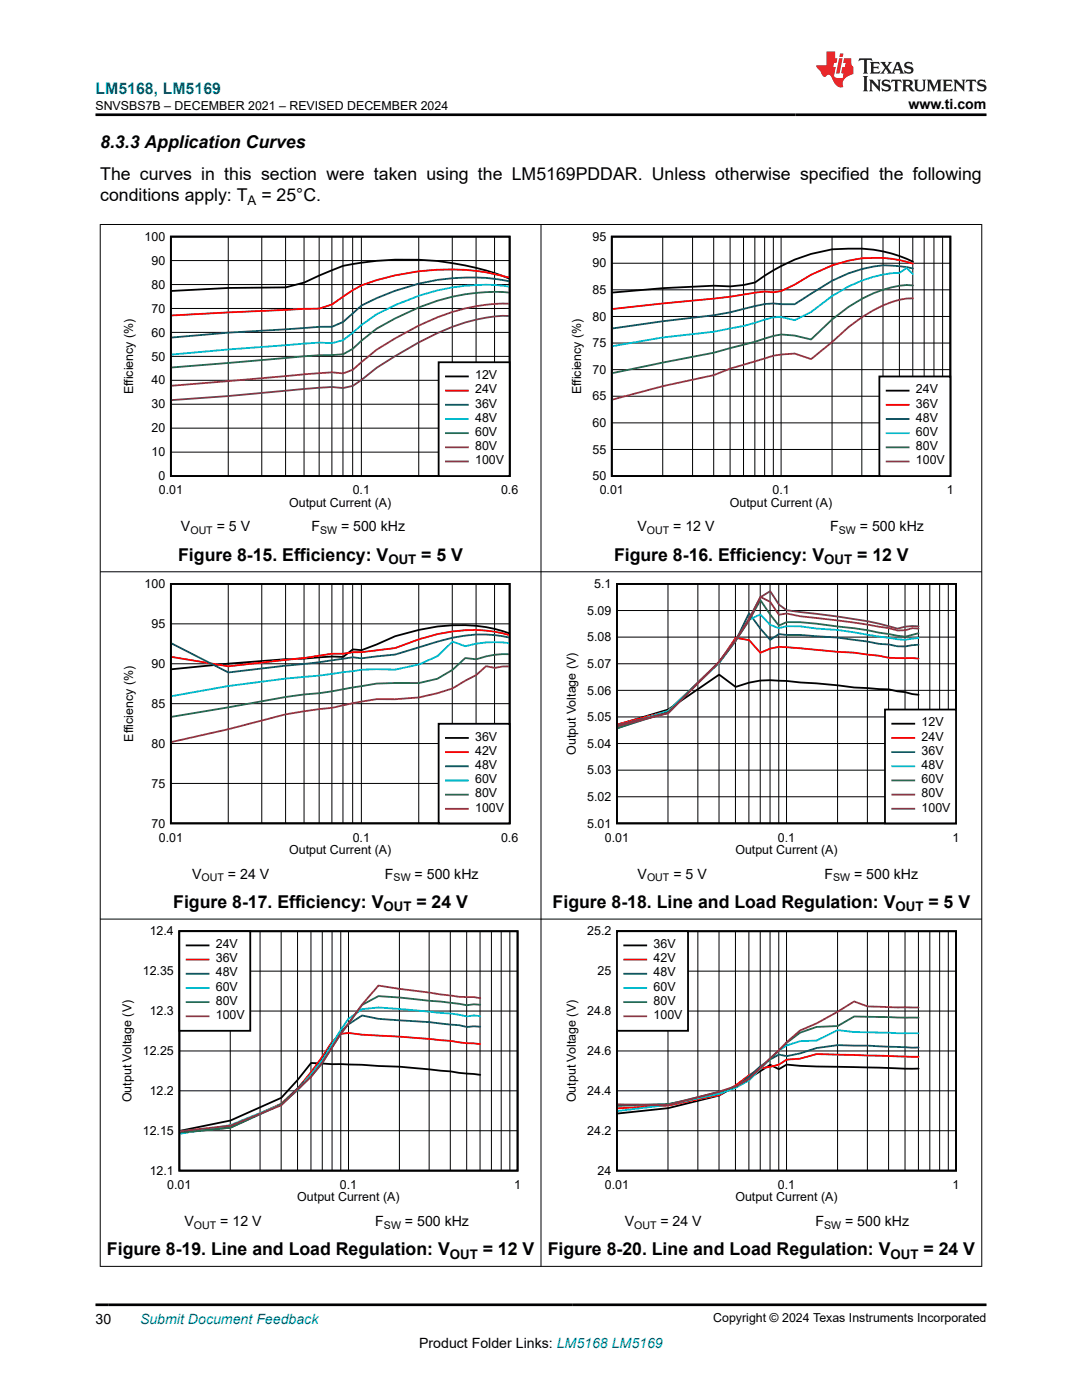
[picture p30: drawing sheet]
<svg xmlns="http://www.w3.org/2000/svg" width="216mm" height="279mm" viewBox="0 0 216 279" stroke-linecap="round" stroke-linejoin="round" font-family="sans-serif">
<defs><g id="words">
<g font-size="3.5">
<text x="20" y="29.6">8.3.3 Application Curves</text>
<text x="20" y="35.9">The curves in this section were taken using the LM5169PDDAR. Unless otherwise specified the following</text>
<text x="20" y="40.2">conditions apply: T</text>
<text x="52.2" y="40.2">= 25°C.</text>
<text x="35.5" y="111.9">Figure 8-15. Efficiency: V</text>
<text x="84.1" y="111.9">= 5 V</text>
<text x="122.5" y="111.9">Figure 8-16. Efficiency: V</text>
<text x="171" y="111.9">= 12 V</text>
<text x="34.6" y="181.2">Figure 8-17. Efficiency: V</text>
<text x="83.1" y="181.2">= 24 V</text>
<text x="110.3" y="181.2">Figure 8-18. Line and Load Regulation: V</text>
<text x="185.2" y="181.2">= 5 V</text>
<text x="21.3" y="250.5">Figure 8-19. Line and Load Regulation: V</text>
<text x="96.3" y="250.5">= 12 V</text>
<text x="109.3" y="250.5">Figure 8-20. Line and Load Regulation: V</text>
<text x="184.3" y="250.5">= 24 V</text>
</g>
<text font-size="3.2" fill="#00f" x="19" y="18.7">LM5168, LM5169</text>
<g font-size="2.8">
<text x="181.3" y="21.8">www.ti.com</text>
<text x="36.1" y="106">V</text>
<text x="43.2" y="106">= 5 V</text>
<text x="62.1" y="106">F</text>
<text x="68.1" y="106">= 500 kHz</text>
<text x="127.2" y="106">V</text>
<text x="134.3" y="106">= 12 V</text>
<text x="165.7" y="106">F</text>
<text x="171.6" y="106">= 500 kHz</text>
<text x="38.4" y="175.4">V</text>
<text x="45.5" y="175.4">= 24 V</text>
<text x="76.8" y="175.4">F</text>
<text x="82.7" y="175.4">= 500 kHz</text>
<text x="127.2" y="175.4">V</text>
<text x="134.4" y="175.4">= 5 V</text>
<text x="164.5" y="175.4">F</text>
<text x="170.4" y="175.4">= 500 kHz</text>
<text x="36.8" y="244.7">V</text>
<text x="44" y="244.7">= 12 V</text>
<text x="74.9" y="244.7">F</text>
<text x="80.8" y="244.7">= 500 kHz</text>
<text x="124.6" y="244.7">V</text>
<text x="131.8" y="244.7">= 24 V</text>
<text x="162.7" y="244.7">F</text>
<text x="168.6" y="244.7">= 500 kHz</text>
<text x="19" y="264.2">30</text>
<text x="83.6" y="269">Product Folder Links: LM5168 LM5169</text>
</g>
<text font-size="2.8" fill="#00f" x="27.9" y="264.2">Submit Document Feedback</text>
<g font-size="2.6">
<text x="49.4" y="40.9">A</text>
<text x="77.5" y="112.6">OUT</text>
<text x="164.5" y="112.6">OUT</text>
<text x="76.5" y="181.9">OUT</text>
<text x="178.7" y="181.9">OUT</text>
<text x="89.7" y="251.2">OUT</text>
<text x="177.7" y="251.2">OUT</text>
</g>
<g font-size="2.5">
<text x="19" y="21.9">SNVSBS7B – DECEMBER 2021 – REVISED DECEMBER 2024</text>
<text x="28.9" y="48.1">100</text>
<text x="30.2" y="52.8">90</text>
<text x="118.2" y="53.4">90</text>
<text x="118.2" y="48.1">95</text>
<text x="30.2" y="57.6">80</text>
<text x="118.2" y="58.7">85</text>
<text x="30.2" y="62.4">70</text>
<text x="118.2" y="64">80</text>
<text x="30.2" y="72">50</text>
<text x="30.2" y="67.2">60</text>
<text x="118.2" y="69.3">75</text>
<text x="30.2" y="76.7">40</text>
<text x="94.8" y="75.7">12V</text>
<text x="118.2" y="74.6">70</text>
<text x="26.6" y="78.7" transform="rotate(-90 26.6 78.7)">Efficiency (%)</text>
<text x="30.2" y="81.5">30</text>
<text x="94.8" y="78.5">24V</text>
<text x="94.8" y="81.3">36V</text>
<text x="115.9" y="78.7" transform="rotate(-90 115.9 78.7)">Efficiency (%)</text>
<text x="118.2" y="79.9">65</text>
<text x="182.8" y="78.5">24V</text>
<text x="182.8" y="81.3">36V</text>
<text x="30.2" y="86.3">20</text>
<text x="94.8" y="84.2">48V</text>
<text x="94.8" y="87">60V</text>
<text x="94.8" y="89.8">80V</text>
<text x="118.2" y="85.2">60</text>
<text x="182.8" y="84.2">48V</text>
<text x="182.8" y="87">60V</text>
<text x="182.8" y="89.8">80V</text>
<text x="30.2" y="91.1">10</text>
<text x="31.6" y="95.8">0</text>
<text x="94.8" y="92.6">100V</text>
<text x="118.2" y="90.5">55</text>
<text x="118.2" y="95.8">50</text>
<text x="182.8" y="92.7">100V</text>
<text x="31.7" y="98.7">0.01</text>
<text x="57.7" y="101.2">Output Current (A)</text>
<text x="70.4" y="98.7">0.1</text>
<text x="100" y="98.7">0.6</text>
<text x="119.7" y="98.7">0.01</text>
<text x="145.6" y="101.2">Output Current (A)</text>
<text x="154.1" y="98.7">0.1</text>
<text x="188.9" y="98.7">1</text>
<text x="28.9" y="117.4">100</text>
<text x="118.6" y="117.4">5.1</text>
<text x="30.2" y="125.3">95</text>
<text x="117.2" y="122.7">5.09</text>
<text x="117.2" y="128">5.08</text>
<text x="30.2" y="133.3">90</text>
<text x="117.2" y="133.3">5.07</text>
<text x="30.2" y="141.3">85</text>
<text x="117.2" y="143.9">5.05</text>
<text x="117.2" y="138.6">5.06</text>
<text x="26.6" y="148" transform="rotate(-90 26.6 148)">Efficiency (%)</text>
<text x="30.2" y="149.2">80</text>
<text x="94.8" y="147.8">36V</text>
<text x="117.2" y="149.2">5.04</text>
<text x="183.9" y="145">12V</text>
<text x="183.9" y="147.8">24V</text>
<text x="94.8" y="150.6">42V</text>
<text x="94.8" y="153.5">48V</text>
<text x="114.9" y="150.7" transform="rotate(-90 114.9 150.7)">Output Voltage (V)</text>
<text x="117.2" y="154.5">5.03</text>
<text x="183.9" y="150.6">36V</text>
<text x="183.9" y="153.5">48V</text>
<text x="30.2" y="157.2">75</text>
<text x="94.8" y="156.3">60V</text>
<text x="94.8" y="159.1">80V</text>
<text x="94.8" y="162">100V</text>
<text x="117.2" y="159.8">5.02</text>
<text x="183.9" y="156.3">60V</text>
<text x="183.9" y="159.1">80V</text>
<text x="183.9" y="162">100V</text>
<text x="30.2" y="165.1">70</text>
<text x="31.7" y="168">0.01</text>
<text x="70.4" y="168">0.1</text>
<text x="100" y="168">0.6</text>
<text x="117.2" y="165.1">5.01</text>
<text x="120.7" y="168">0.01</text>
<text x="155.2" y="168">0.1</text>
<text x="190.1" y="168">1</text>
<text x="57.7" y="170.5">Output Current (A)</text>
<text x="146.7" y="170.5">Output Current (A)</text>
<text x="29.9" y="186.7">12.4</text>
<text x="43.1" y="189.2">24V</text>
<text x="117.2" y="186.7">25.2</text>
<text x="130.4" y="189.2">36V</text>
<text x="28.5" y="194.6">12.35</text>
<text x="43.1" y="192.1">36V</text>
<text x="43.1" y="194.9">48V</text>
<text x="43.1" y="197.7">60V</text>
<text x="119.2" y="194.6">25</text>
<text x="130.4" y="192.1">42V</text>
<text x="130.4" y="194.9">48V</text>
<text x="130.4" y="197.7">60V</text>
<text x="29.9" y="202.6">12.3</text>
<text x="43.1" y="200.5">80V</text>
<text x="43.1" y="203.4">100V</text>
<text x="117.2" y="202.6">24.8</text>
<text x="130.4" y="200.5">80V</text>
<text x="130.4" y="203.4">100V</text>
<text x="28.5" y="210.6">12.25</text>
<text x="117.2" y="210.6">24.6</text>
<text x="26.2" y="220" transform="rotate(-90 26.2 220)">Output Voltage (V)</text>
<text x="29.9" y="218.5">12.2</text>
<text x="114.9" y="220" transform="rotate(-90 114.9 220)">Output Voltage (V)</text>
<text x="117.2" y="218.5">24.4</text>
<text x="28.5" y="226.5">12.15</text>
<text x="117.2" y="226.5">24.2</text>
<text x="29.9" y="234.5">12.1</text>
<text x="33.4" y="237.3">0.01</text>
<text x="59.3" y="239.8">Output Current (A)</text>
<text x="67.8" y="237.3">0.1</text>
<text x="102.6" y="237.3">1</text>
<text x="119.2" y="234.5">24</text>
<text x="120.7" y="237.3">0.01</text>
<text x="146.7" y="239.8">Output Current (A)</text>
<text x="155.2" y="237.3">0.1</text>
<text x="190.1" y="237.3">1</text>
<text x="142.3" y="263.9">Copyright © 2024 Texas Instruments Incorporated</text>
</g>
<g font-size="2.1">
<text x="38" y="106.6">OUT</text>
<text x="63.9" y="106.6">SW</text>
<text x="129.1" y="106.6">OUT</text>
<text x="167.4" y="106.6">SW</text>
<text x="40.2" y="175.9">OUT</text>
<text x="78.5" y="175.9">SW</text>
<text x="129.1" y="175.9">OUT</text>
<text x="166.2" y="175.9">SW</text>
<text x="38.7" y="245.2">OUT</text>
<text x="76.6" y="245.2">SW</text>
<text x="126.5" y="245.2">OUT</text>
<text x="164.4" y="245.2">SW</text>
</g>
</g></defs>
<path d="M34.1 47.2h67.6v47.8h-67.6zM101.5 55.6a58.3 58.3 0 0 0-33-2.5l-4.8 1.9-3 1.4-3.7 .9-11.4 .2-11.3 .6" fill="none" stroke="#000" stroke-width=".36"/>
<g fill="none" stroke="#000" stroke-width=".2">
<path d="M34.1 56.8h67.6M34.1 52h67.6M45.5 47.2v47.8M52.2 47.2v47.8M57 47.2v47.8M60.7 47.2v47.8M63.7 47.2v47.8M66.2 47.2v47.8M68.4 47.2v47.8M70.4 47.2v47.8M72.1 47.2v47.8M83.6 47.2v47.8"/>
<path d="M90.2 47.2v47.8M95 47.2v47.8M98.7 47.2v47.8M34.1 75.9h67.6M34.1 71.1h67.6M34.1 66.3h67.6M34.1 61.6h67.6M34.1 90.2h67.6M34.1 85.4h67.6M34.1 80.7h67.6"/>
</g>
<path d="M101.5 55.4a46.5 46.5 0 0 0-29.4 1.5l-1.7 1-4.1 2.9-2.6 .8-29.4 1.4" fill="none" stroke="#f00" stroke-width=".36"/>
<path d="M101.5 56.1a43.4 43.4 0 0 0-26.3 3.4l-3.1 1.5-3.6 3.3-2.2 .9h-2.6l-18.1 1.2-11.3 1" fill="none" stroke="#105465" stroke-width=".36"/>
<path d="M101.5 57.2a40.3 40.3 0 0 0-22.7 3.7l-3.6 1.8-3.1 2.1-3.6 3.1-2.2 .6-2.6-.1-3 .2-26.4 2.2" fill="none" stroke="#00bacc" stroke-width=".36"/>
<path d="M101.5 58.4a40.1 40.1 0 0 0-22.7 5.1l-3.6 2.1-3.1 2.4-1.7 1.6-1.9 1.1-7.8 .4-26.4 2.2" fill="none" stroke="#286b49" stroke-width=".36"/>
<path d="M101.5 60.6a37.4 37.4 0 0 0-17.9 4.4l-4.8 2.5-3.6 2.3-4.8 4-1.9 .7-2.2-.2-2.6 .2-29.4 2.5" fill="none" stroke="#9d3a3a" stroke-width=".36"/>
<path d="M101.5 63.1a31.5 31.5 0 0 0-14.2 3.4l-3.7 1.8-4.8 2.8-3.6 2.3-4.8 3.6-1.9 .4-2.2-.2-2.6 .2-18.1 1.6-11.3 .9" fill="none" stroke="#68265f" stroke-width=".36"/>
<path d="M87.5 72.3h14.2v22.7h-14.2z" fill-rule="evenodd" fill="#fff"/>
<path d="M122.1 47.2h67.5v47.8h-67.5zM182.2 52.2a26 26 0 0 0-12.9-2.6 29.3 29.3 0 0 0-15 4.3l-3.7 2.5-2.2 .5-2.7 .3-3.3-.2-10.1 .5-10.1 .9M87.5 72.3h14.2v22.7h-14.2zM89 75.1h4.4" fill="none" stroke="#000" stroke-width=".36"/>
<path d="M182.2 52.6a25.1 25.1 0 0 0-20.4 2.2l-3.2 2-2.7 1.3-1.6 .2-1.7-.1-2 .2a150 150 0 0 1-18.3 2.2l-10.1 1.1M89 78h4.4" fill="none" stroke="#f00" stroke-width=".36"/>
<path d="M182.2 53.6a21.3 21.3 0 0 0-12.9 .9l-3.2 1.5-7.5 4.7h-2.7a16.3 16.3 0 0 0-7.5 .9l-2.7 .7-3.3 .6-10.1 1.2-10.1 1.4M89 80.8h4.4" fill="none" stroke="#105465" stroke-width=".36"/>
<path d="M182.2 54.7l-1.3-1.2-1.4 1a25.3 25.3 0 0 0-13.4 4.6l-4.3 3.2-3.2 1.6-2.7-.7-1.6 .1-3.7 1.1a102.6 102.6 0 0 1-18.3 2.9l-10.1 1.8M89 83.6h4.4" fill="none" stroke="#00bacc" stroke-width=".36"/>
<path d="M182.2 57a18.9 18.9 0 0 0-10.2 2.6l-2.7 1.6-3.2 2.5-4.3 4.1-3.2-.8-2.7-.3-1.6 .3-3.7 1.2-8.2 2.2-20.2 4.1M89 86.4h4.4" fill="none" stroke="#286b49" stroke-width=".36"/>
<path d="M182.2 59.5a18.3 18.3 0 0 0-10.2 3.8l-2.7 2-3.2 2.9-4.3 3.5-3.2-1.1-4.3 .4-8.6 2.6-3.3 1.3-10.1 2.2-10.1 2.6M89 89.3h4.4" fill="none" stroke="#9d3a3a" stroke-width=".36"/>
<path d="M89 92.1h4.4" fill="none" stroke="#68265f" stroke-width=".36"/>
<g fill="none" stroke="#000" stroke-width=".2">
<path d="M122.1 57.8h67.5M122.1 52.5h67.5M132.2 47.2v47.8M138.2 47.2v47.8M142.4 47.2v47.8M145.7 47.2v47.8M148.4 47.2v47.8M150.6 47.2v47.8M152.6 47.2v47.8M154.3 47.2v47.8M155.9 47.2v47.8M166 47.2v47.8"/>
<path d="M172 47.2v47.8M176.2 47.2v47.8M179.5 47.2v47.8M182.1 47.2v47.8M184.4 47.2v47.8M186.4 47.2v47.8M188.1 47.2v47.8M122.1 79.1h67.5M122.1 73.8h67.5M122.1 68.5h67.5M122.1 63.2h67.5M122.1 89.7h67.5"/>
<path d="M122.1 84.4h67.5"/>
</g>
<path d="M175.5 75.1h14.1v19.9h-14.1z" fill-rule="evenodd" fill="#fff"/>
<path d="M175.5 75.1h14.1v19.9h-14.1zM176.9 78h4.4M34.1 116.5h67.6v47.8h-67.6zM101.5 126.4a31 31 0 0 0-17.9-.7l-4.8 1.3-3.6 1.6-3.1 1.2-1.7-.2-1.9 1.5-2.2-.1-2.6 .2a451.3 451.3 0 0 0-29.4 2.4" fill="none" stroke="#000" stroke-width=".36"/>
<path d="M176.9 80.8h4.4M101.5 126.7a27.4 27.4 0 0 0-14.2-.2l-3.7 1.1-4.8 1.7-6.7 .8-1.7 .1-1.9 .3h-2.2l-5.6 .8-15.1 1.7-11.3-1.9" fill="none" stroke="#f00" stroke-width=".36"/>
<path d="M176.9 83.6h4.4M101.5 127.2a26.4 26.4 0 0 0-14.2 .9l-8.5 2.5-6.7 .8-1.7-.2-6.7 1-18.1 2-11.3-5.8" fill="none" stroke="#105465" stroke-width=".36"/>
<path d="M176.9 86.5h4.4M101.5 128.3a21.3 21.3 0 0 0-8.7 .7l-2.5-1-3 3-3.7 1.6-4.8 1-6.7 .1-3.6 .5a105.6 105.6 0 0 1-11.5 1.2l-11.4 1.5-11.3 2" fill="none" stroke="#00bacc" stroke-width=".36"/>
<path d="M176.9 89.3h4.4M101.5 130.6a16.5 16.5 0 0 0-6.5 1l-2.2-.3-2.5 2.4-3 1.8-3.7 .8-8.4 .1-4.8 .8a67.3 67.3 0 0 1-9.7 1.4l-3.7 .5-22.7 4" fill="none" stroke="#286b49" stroke-width=".36"/>
<path d="M176.9 92.1h4.4M101.5 133h-1.2l-1.6 .3-1.7-.4-2 1.8-4.7 2.7a34.8 34.8 0 0 1-15.1 2.1l-4.8 .8-4.1 1-2.6 .2-6.7 1.1-11.4 2.9-11.3 2.6" fill="none" stroke="#9d3a3a" stroke-width=".36"/>
<g fill="none" stroke="#000" stroke-width=".2">
<path d="M45.5 116.5v47.8M52.2 116.5v47.8M57 116.5v47.8M60.7 116.5v47.8M63.7 116.5v47.8M66.2 116.5v47.8M68.4 116.5v47.8M70.4 116.5v47.8M72.1 116.5v47.8M83.6 116.5v47.8M90.2 116.5v47.8M95 116.5v47.8"/>
<path d="M98.7 116.5v47.8M34.1 132.5h67.6M34.1 124.5h67.6M34.1 156.4h67.6M34.1 148.4h67.6M34.1 140.4h67.6"/>
</g>
<path d="M87.5 144.4h14.2v19.9h-14.2z" fill-rule="evenodd" fill="#fff"/>
<path d="M123.1 116.5h67.7v47.8h-67.7zM183.3 138.7l-6-1.1-6.9-.4-3.2-.4-10.2-.9a21.7 21.7 0 0 0-10.2 1.2l-3.3-2.5-10.2 7-10 3M87.5 144.4h14.2v19.9h-14.2zM89 147.3h4.4" fill="none" stroke="#000" stroke-width=".36"/>
<path d="M183.3 131.4l-1.3-.1a25.7 25.7 0 0 1-6.6-.4l-5-.6-15-1.2-1.7 .3-2 .9-2.2-2.6-2.7-.4-3.3 4.8-10.2 9.8-10 2.7M89 150.1h4.4" fill="none" stroke="#f00" stroke-width=".36"/>
<path d="M183.3 128.7l-2.7 .3h-1.5l-1.8-.4-1.9-.1a92.5 92.5 0 0 0-18.4-1.8l-1.6-.2-1.7 1.2-2-2.2-2.2-3.1-2.7 5.5-3.3 4.3-10.2 9.7-10 3.4M89 152.9h4.4" fill="none" stroke="#105465" stroke-width=".36"/>
<path d="M183.3 127.3l-2.7 .4-5.2-.7a91.5 91.5 0 0 0-12.5-1.6l-3.2-.4h-2.7l-1.6 .4-1.7-.7-2-2.1-2.2 1.1-2.7 4.2-3.3 4.4-10.2 9.6-10 3.2M89 155.8h4.4" fill="none" stroke="#00bacc" stroke-width=".36"/>
<path d="M183.3 126.4l-2.7 .7-10.2-1.7-10.7-1.2h-2.7l-1.6 .6-1.7-2.2-2-2.8-2.2 4-2.7 4.1-3.3 4.3-10.2 9.9-10 3.2M89 158.6h4.4" fill="none" stroke="#286b49" stroke-width=".36"/>
<path d="M183.3 125.4h-1.3l-1.4 .4h-1.5l-1.8-.4-4.2-.7-13.4-1.7-2.7-.6-1.6 .3-1.7-2.6-2-1-2.2 4.6-2.7 4.1-3.3 4.3-10.2 10.2-10 2.6M89 161.4h4.4" fill="none" stroke="#9d3a3a" stroke-width=".36"/>
<g fill="none" stroke="#000" stroke-width=".2">
<path d="M133.3 116.5v47.8M139.2 116.5v47.8M143.5 116.5v47.8M146.7 116.5v47.8M149.4 116.5v47.8M151.7 116.5v47.8M153.7 116.5v47.8M155.4 116.5v47.8M156.9 116.5v47.8M167.1 116.5v47.8M173.1 116.5v47.8M177.3 116.5v47.8"/>
<path d="M180.6 116.5v47.8M183.3 116.5v47.8M185.5 116.5v47.8M187.5 116.5v47.8M189.2 116.5v47.8M123.1 137.8h67.7M123.1 132.5h67.7M123.1 127.1h67.7M123.1 121.8h67.7M123.1 159h67.7M123.1 153.7h67.7M123.1 148.4h67.7"/>
<path d="M123.1 143.1h67.7"/>
</g>
<path d="M183.3 125l-2.7 .1-1.5 .4a83.3 83.3 0 0 0-16.2-3l-5.9-.7-1.6-1.2-1.7-2.6-2 1.2-2.2 4.3-2.7 4.2-3.3 4.4-10.2 10.2-10 2.4" fill="none" stroke="#68265f" stroke-width=".36"/>
<path d="M176.6 141.6h14.2v22.7h-14.2z" fill-rule="evenodd" fill="#fff"/>
<path d="M176.6 141.6h14.2v22.7h-14.2zM178 144.4h4.4M35.8 185.8h67.5v47.8h-67.5zM95.8 214.5l-2.6-.2a235 235 0 0 0-26.9-1.9l-4.2-.3-2.7 3.4-3.3 3.6-10.1 4.5-10 2.1" fill="none" stroke="#000" stroke-width=".36"/>
<path d="M178 147.3h4.4M95.8 208.4l-2.6-.2a195.5 195.5 0 0 0-21-1.7l-2.6-.3-1.6 .1-1.7 1.6-4.2 6.1-2.7 3.2-3.3 3.1-10.1 4.6-10 1.1" fill="none" stroke="#f00" stroke-width=".36"/>
<path d="M178 150.1h4.4M95.8 204.9l-1.2-.1-1.4 .2-1.6-.4-5.9-.6-10.2-.7-3.3-.6-2.6 1.7-1.6 1.4-5.9 8.7-6 5.9-10.1 4.6-10 1.1" fill="none" stroke="#105465" stroke-width=".36"/>
<path d="M178 152.9h4.4M95.8 202.8l-1.2-.1-1.4 .1-3.3-.5-14.4-1.2-3.3 .3-2.6 1.9-1.6 2.2-3.7 6.1-4.9 5.9-3.3 2.9-10.1 4.1-10 1.8" fill="none" stroke="#00bacc" stroke-width=".36"/>
<path d="M178 155.7h4.4M95.8 200.5l-1.2-.1-1.4 .2-5.3-.7-12.4-1.1-3.3 1.8-4.2 5.7-3.7 5.9-2.2 2.6-2.7 2.7-3.3 2.9-10.1 4.7-10 .9" fill="none" stroke="#286b49" stroke-width=".36"/>
<path d="M178 158.6h4.4M95.8 199.2l-1.2-.2-3-.1-16.1-2.2-3.3 3.8a112.7 112.7 0 0 0-7.9 11.5l-2.2 2.9-6 5.7-10.1 4-10 1.1" fill="none" stroke="#9d3a3a" stroke-width=".36"/>
<path d="M178 161.4h4.4" fill="none" stroke="#68265f" stroke-width=".36"/>
<g fill="none" stroke="#000" stroke-width=".2">
<path d="M35.8 193.8h67.5M45.9 185.8v47.8M51.9 185.8v47.8M56.1 185.8v47.8M59.4 185.8v47.8M62 185.8v47.8M64.3 185.8v47.8M66.3 185.8v47.8M68 185.8v47.8M69.5 185.8v47.8M79.7 185.8v47.8M85.6 185.8v47.8"/>
<path d="M89.9 185.8v47.8M93.1 185.8v47.8M95.8 185.8v47.8M98.1 185.8v47.8M100 185.8v47.8M101.7 185.8v47.8M35.8 217.7h67.5M35.8 209.7h67.5M35.8 201.8h67.5M35.8 225.7h67.5"/>
</g>
<path d="M35.8 185.8h14.1v19.9h-14.1z" fill-rule="evenodd" fill="#fff"/>
<path d="M35.8 185.8h14.1v19.9h-14.1zM37.2 188.7h4.4M123.1 185.8h67.7v47.8h-67.7zM183.3 213.3l-12.9-.3a141 141 0 0 1-13.4-.5l-1.6 .9-1.7-.9-4.2 2.7-6 3.4-10.2 2.6-10 1" fill="none" stroke="#000" stroke-width=".36"/>
<path d="M37.2 191.5h4.4M183.3 210.9l-20.4-.5-3.3 .9-2.6 .2-1.6 1-3.7 .7-2.2 1.4-2.7 2-3.3 1.9-10.2 2.1-10 .6" fill="none" stroke="#f00" stroke-width=".36"/>
<path d="M37.2 194.3h4.4M183.3 209l-16.1-.4-4.3 .6-3.3 1-2.6 .6-1.6-.3-1.7 .9-2 1.4-4.9 4.2-3.3 1.3-10.2 2-10 .4" fill="none" stroke="#105465" stroke-width=".36"/>
<path d="M37.2 197.2h4.4M183.3 206.2l-12.9-.2-3.2-.4-4.3 2.1a9.7 9.7 0 0 0-9.2 3.7l-4.2 4.2-2.7 1.5-3.3 1.2-10.2 2.2-10 1.2" fill="none" stroke="#00bacc" stroke-width=".36"/>
<path d="M37.2 200h4.4M183.3 203.1l-12.9-.2-3.2 1.9-4.3 .1-3.3 1.2-2.6 2-7.5 7.3-2.7 1.5-3.3 1-10.2 2.5-10 .1" fill="none" stroke="#286b49" stroke-width=".36"/>
<path d="M37.2 202.8h4.4M183.3 201.1l-10.2-.2-2.7-1-3.2 2-4.3 2.3-3.3 1.5-2.6 2.3-7.5 7.3-2.7 1.5-3.3 1.1-10.2 2.6-10-.1" fill="none" stroke="#9d3a3a" stroke-width=".36"/>
<g fill="none" stroke="#000" stroke-width=".2">
<path d="M123.1 193.8h67.7M133.3 185.8v47.8M139.2 185.8v47.8M143.5 185.8v47.8M146.7 185.8v47.8M149.4 185.8v47.8M151.7 185.8v47.8M153.7 185.8v47.8M155.4 185.8v47.8M156.9 185.8v47.8M167.1 185.8v47.8M173.1 185.8v47.8"/>
<path d="M177.3 185.8v47.8M180.6 185.8v47.8M183.3 185.8v47.8M185.5 185.8v47.8M187.5 185.8v47.8M189.2 185.8v47.8M123.1 217.7h67.7M123.1 209.7h67.7M123.1 201.8h67.7M123.1 225.7h67.7"/>
</g>
<path d="M123.1 185.8h14.2v19.9h-14.2z" fill-rule="evenodd" fill="#fff"/>
<path d="M123.1 185.8h14.2v19.9h-14.2zM124.6 188.7h4.3" fill="none" stroke="#000" stroke-width=".36"/>
<path d="M124.6 191.5h4.3" fill="none" stroke="#f00" stroke-width=".36"/>
<path d="M124.6 194.3h4.3" fill="none" stroke="#105465" stroke-width=".36"/>
<path d="M124.6 197.2h4.3" fill="none" stroke="#00bacc" stroke-width=".36"/>
<path d="M124.6 200h4.3" fill="none" stroke="#286b49" stroke-width=".36"/>
<path d="M124.6 202.8h4.3" fill="none" stroke="#9d3a3a" stroke-width=".36"/>
<path d="M19.9 44.8h176.1M20 44.7v208.1M107.9 44.7v208.1M195.9 44.7v208.1M19.9 114.1h176.1M19.9 183.4h176.1M19.9 252.7h176.1" fill="none" stroke="#000" stroke-width=".2"/>
<path d="M171.5 11.6l-.2 .6 .5-.2h.6v.1v2.2l-.2 .4h1l-.2-.4v-2.2v-.1h.5l.6 .2-.2-.6zM173.6 12.4l.2 .3v1.6l-.2 .4h1.9l.1-.6a1.08 1.08 0 0 1-1.3 .2v-.7h.6l.4 .2v-.7l-.4 .2h-.6v-.5l.2-.2a1 1 0 0 1 1 .3l-.1-.5zM175.7 12.4l.9 1.1-1 1.2h.9l-.2-.2 .5-.8 .4 .8-.2 .2h1.6l-.2-.2 .2-.5h.9l.1 .5-.1 .2h.9l-.2-.4-.8-1.9h-.5l-.9 2.1-.9-1.1 .9-1h-.8l.2 .2-.4 .6-.4-.6 .2-.2zM179 12.8l.4 1h-.7zM180.7 12.5a.65 .65 0 0 0-.2 .7 .65 .65 0 0 0 .6 .5l.6 .1 .1 .3a.79 .79 0 0 1-.7 .4 .79 .79 0 0 1-.7-.5l.1 .7 .2-.1a.93 .93 0 0 0 1.1 0 .93 .93 0 0 0 .4-.9 1.46 1.46 0 0 0-1.2-.6l-.1-.3a1.09 1.09 0 0 1 1.2 .2l-.2-.6-.1 .1-.5-.2zM172.2 15.2l.2 .4v2.2l-.2 .4h1l-.2-.4v-2.2l.2-.4zM173.4 15.9l.2 .4v1.5l-.2 .4h.8l-.3-.4 .1-1.3 1.6 1.8v-2l.2-.4h-.7l.1 .2 .1 1.1-1.2-1.3zM176.2 16a.65 .65 0 0 0-.2 .8 .65 .65 0 0 0 .6 .4l.6 .2 .1 .2a.79 .79 0 0 1-.7 .4 .79 .79 0 0 1-.7-.5l.1 .7 .2-.1a.93 .93 0 0 0 1.1 .1 .93 .93 0 0 0 .4-1 1.46 1.46 0 0 0-1.2-.5l-.1-.4a1.09 1.09 0 0 1 1.2 .2l-.1-.6-.2 .1-.5-.1zM177.9 15.9l-.1 .6a.63 .63 0 0 1 .8-.3v1.6l-.3 .4h1l-.2-.4v-1.6a.66 .66 0 0 1 .8 .3l-.1-.6zM180 15.9l.2 .4v1.5l-.2 .4h1l-.2-.2-.1-.7h.5l.1 .2a.79 .79 0 0 0 1.2 .6l-1-.9a.61 .61 0 0 0 .6-.6 .61 .61 0 0 0-.5-.7zM180.8 16.2h.1a.47 .47 0 0 1 .5 .1 .47 .47 0 0 1 .1 .5l-.1 .1-.7 .1zM182.3 15.9l.2 .2a2.27 2.27 0 0 0 .4 2 1.04 1.04 0 0 0 1.7-.7v-1.3l.2-.2h-.8l.2 .4v1.1a.6 .6 0 0 1-.6 .6 .6 .6 0 0 1-.6-.6v-1.1l.3-.4zM184.9 15.9l.2 .4v1.5l-.2 .4h.8l-.3-.4v-1.4l.9 1.9 .9-1.9v1.4l-.3 .4h1l-.2-.4v-1.5l.2-.4h-.8l-.7 1.5-.6-1.5zM188.1 15.9l.2 .4v1.5l-.2 .4h1.9l.1-.6a1.09 1.09 0 0 1-1.3 .2v-.7h.6l.4 .2v-.6l-.4 .2h-.6v-.6l.2-.1a1.01 1.01 0 0 1 1 .3l-.1-.6zM190.2 15.9l.3 .4v1.5l-.3 .4h.8l-.2-.4v-1.3l1.6 1.8v-2l.2-.4h-.7l.2 .2v1.1l-1.2-1.3zM192.8 15.9l-.1 .6a.63 .63 0 0 1 .8-.3v1.6l-.3 .4h1l-.2-.4v-1.6a.66 .66 0 0 1 .8 .3l-.1-.6zM195.2 16a.65 .65 0 0 0-.2 .8 .65 .65 0 0 0 .6 .4l.6 .2 .2 .2a.79 .79 0 0 1-.7 .4 .79 .79 0 0 1-.7-.5l.1 .7 .2-.1a.93 .93 0 0 0 1 .1 .93 .93 0 0 0 .5-1 1.46 1.46 0 0 0-1.3-.5v-.4a1.09 1.09 0 0 1 1.2 .2l-.2-.6-.2 .1-.5-.1z" fill="#231f20"/>
<path d="M164.9 10.3v2.7h-2l.1 .4 .8 1a.95 .95 0 0 0 1 .9 .59 .59 0 0 1 .5-.4 .59 .59 0 0 1 .5 .3l.4 .8a1.59 1.59 0 0 0 2.1 1.4 1.61 1.61 0 0 1 1-2.3l1-.3-.1-1.5a1.59 1.59 0 0 1-.3-1.7h-1.5l-.2 .9h.6l-.2 .9h-.5l-.2 .9v.3l.4 .1-.1 .9h-.7a.73 .73 0 0 1-1-.7l.3-1.5h-.5l.1-.9h.5l.2-.9h-.5v-1.3zM167.4 11.6l-.6 3.1h.7l.6-3.1zM167.6 10.7l-.1 .6h.7l.1-.6z" fill="#ed1c24"/>
<path d="M19 22.9h177.8M19 260.4h177.8" fill="none" stroke="#000" stroke-width=".53"/>
<use href="#words"/>
</svg>
